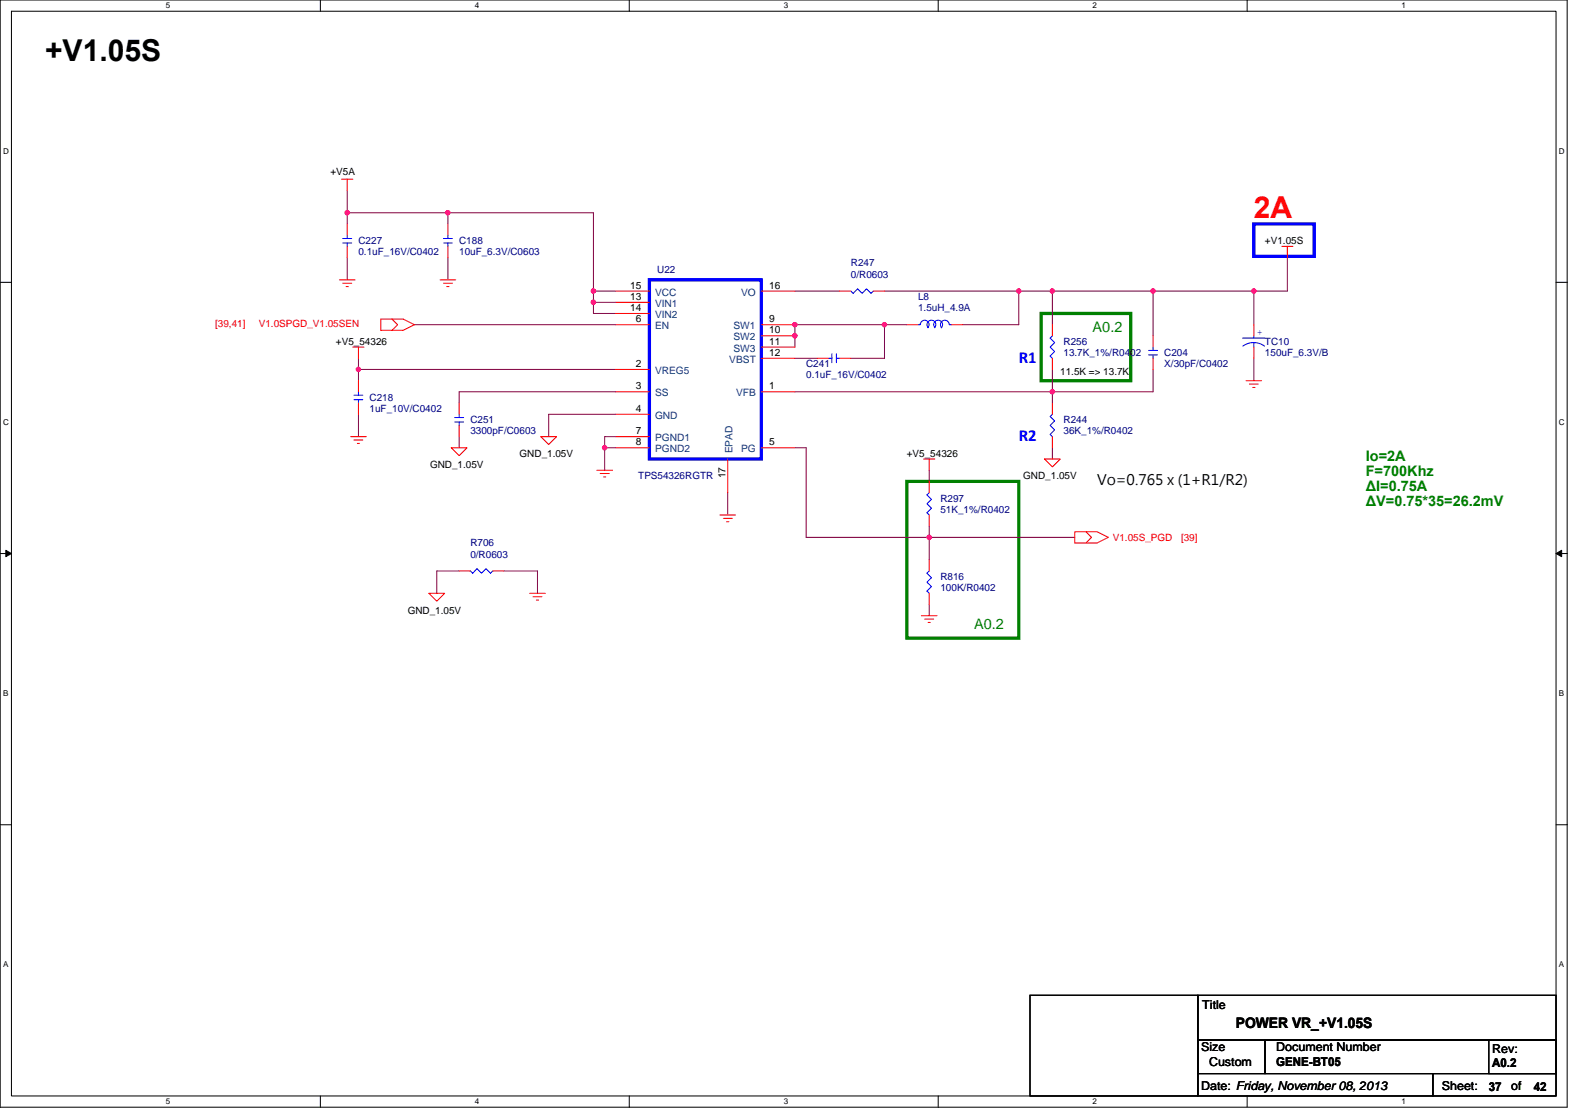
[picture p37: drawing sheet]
<svg xmlns="http://www.w3.org/2000/svg" width="297mm" height="210mm" viewBox="0 0 297 210" stroke-linecap="round" stroke-linejoin="round" font-family="sans-serif">
<defs><g id="words">
<text font-size="5.7" x="8.5" y="11.5">+V1.05S</text>
<text font-size="5.7" fill="#f00" x="236.2" y="41">2A</text>
<g font-size="3.2" fill="#00f">
<text x="191.9" y="68.4">R1</text>
<text x="191.9" y="83.1">R2</text>
</g>
<g font-size="2.7" fill="#008000">
<text x="205.8" y="62.5">A0.2</text>
<text x="257.3" y="86.9">Io=2A</text>
<text x="257.3" y="89.7">F=700Khz</text>
<text x="257.3" y="92.5">∆I=0.75A</text>
<text x="257.3" y="95.3">∆V=0.75*35=26.2mV</text>
<text x="183.5" y="118.4">A0.2</text>
</g>
<g font-size="2.7">
<text x="206.6" y="91.3">Vo=0.765 x (1+R1/R2)</text>
<text x="232.8" y="193.5">POWER VR_+V1.05S</text>
</g>
<g font-size="2.3">
<text x="226.5" y="189.9">Title</text>
<text x="226.2" y="197.9">Size</text>
<text x="240.4" y="197.9">Document Number</text>
<text x="227.7" y="200.7">Custom</text>
<text x="240.4" y="200.7">GENE-BT05</text>
<text x="281.1" y="201">A0.2</text>
<text x="281.1" y="198.4">Rev:</text>
<text x="226.2" y="205.3">Date: Friday, November 08, 2013</text>
<text x="271.6" y="205.3">Sheet:</text>
<text x="280.4" y="205.4">37</text>
<text x="284.6" y="205.3">of</text>
<text x="288.9" y="205.4">42</text>
</g>
<g font-size="1.9">
<text x="62.2" y="32.9">+V5A</text>
<text x="238.3" y="46">+V1.05S</text>
<text x="118.7" y="56.5">13</text>
<text x="118.7" y="54.4">15</text>
<text x="118.7" y="58.6">14</text>
<text x="144.9" y="54.4">16</text>
<text x="63.3" y="64.9">+V5_54326</text>
<text x="119.8" y="60.7">6</text>
<text x="144.9" y="60.7">9</text>
<text x="144.9" y="62.8">10</text>
<text x="144.9" y="64.9">11</text>
<text x="119.8" y="69.1">2</text>
<text x="144.9" y="67">12</text>
<text x="199.7" y="70.6">11.5K =&gt; 13.7K</text>
<text x="119.8" y="73.3">3</text>
<text x="119.8" y="77.6">4</text>
<text x="144.9" y="73.3">1</text>
<text x="119.8" y="81.8">7</text>
<text x="119.8" y="83.9">8</text>
<text x="144.9" y="83.9">5</text>
<text x="81" y="88.1">GND_1.05V</text>
<text x="97.9" y="86">GND_1.05V</text>
<text x="170.8" y="86">+V5_54326</text>
<text x="136.6" y="90" transform="rotate(-90 136.6 90)">17</text>
<text x="192.7" y="90.3">GND_1.05V</text>
<text x="76.8" y="115.5">GND_1.05V</text>
</g>
<g font-size="1.9" fill="#000080">
<text x="67.5" y="46">C227</text>
<text x="86.5" y="46">C188</text>
<text x="67.5" y="48.1">0.1uF_16V/C0402</text>
<text x="86.5" y="48.1">10uF_6.3V/C0603</text>
<text x="123.8" y="51.5">U22</text>
<text x="160.3" y="50.2">R247</text>
<text x="160.3" y="52.3">0/R0603</text>
<text x="172.9" y="56.5">L8</text>
<text x="172.9" y="58.6">1.5uH_4.9A</text>
<text x="200.3" y="64.9">R256</text>
<text x="238.3" y="64.9">TC10</text>
<text x="151.8" y="69.2">C241</text>
<text x="151.8" y="71.3">0.1uF_16V/C0402</text>
<text x="200.3" y="67.1">13.7K_1%/R0402</text>
<text x="219.3" y="67.1">C204</text>
<text x="219.3" y="69.2">X/30pF/C0402</text>
<text x="238.3" y="67.1">150uF_6.3V/B</text>
<text x="69.6" y="75.5">C218</text>
<text x="69.6" y="77.6">1uF_10V/C0402</text>
<text x="88.6" y="79.7">C251</text>
<text x="88.6" y="81.8">3300pF/C0603</text>
<text x="200.3" y="79.7">R244</text>
<text x="200.3" y="81.8">36K_1%/R0402</text>
<text x="120.2" y="90.3">TPS54326RGTR</text>
<text x="177.1" y="94.5">R297</text>
<text x="177.1" y="96.6">51K_1%/R0402</text>
<text x="88.6" y="102.9">R706</text>
<text x="88.6" y="105">0/R0603</text>
<text x="177.1" y="109.2">R816</text>
<text x="177.1" y="111.3">100K/R0402</text>
</g>
<g font-size="1.9" fill="#004080">
<text x="123.4" y="57.8">VIN1</text>
<text x="123.4" y="55.7">VCC</text>
<text x="123.4" y="59.9">VIN2</text>
<text x="139.6" y="55.7">VO</text>
<text x="123.4" y="62">EN</text>
<text x="138.1" y="62">SW1</text>
<text x="138.1" y="64.1">SW2</text>
<text x="123.4" y="70.4">VREG5</text>
<text x="137.4" y="68.3">VBST</text>
<text x="138.1" y="66.2">SW3</text>
<text x="123.4" y="74.6">SS</text>
<text x="138.6" y="74.6">VFB</text>
<text x="123.4" y="78.9">GND</text>
<text x="123.4" y="83.1">PGND1</text>
<text x="123.4" y="85.2">PGND2</text>
<text x="138" y="85.4" transform="rotate(-90 138 85.4)">EPAD</text>
<text x="139.6" y="85.2">PG</text>
</g>
<g font-size="1.9" fill="#f00">
<text x="40.5" y="61.6">[39,41]</text>
<text x="48.7" y="61.6">V1.0SPGD_V1.05SEN</text>
<text x="209.6" y="101.8">V1.05S_PGD</text>
<text x="222.5" y="101.8">[39]</text>
</g>
<text font-size="1.9" fill="#00f" x="236.8" y="63.1">+</text>
<g font-size="1.5">
<text x="31.2" y="1.6">5</text>
<text x="89.4" y="1.6">4</text>
<text x="147.6" y="1.6">3</text>
<text x="205.8" y="1.6">2</text>
<text x="264" y="1.6">1</text>
<text x=".6" y="29">D</text>
<text x="293.6" y="29">D</text>
<text x=".6" y="80.1">C</text>
<text x="293.6" y="80.1">C</text>
<text x=".6" y="131.1">B</text>
<text x="293.6" y="131.1">B</text>
<text x=".6" y="182.2">A</text>
<text x="293.6" y="182.2">A</text>
<text x="31.2" y="208">5</text>
<text x="89.4" y="208">4</text>
<text x="147.6" y="208">3</text>
<text x="205.8" y="208">2</text>
<text x="264" y="208">1</text>
</g>
</g></defs>
<path d="M0 0h295.2v208.5h-295.2zM2.2 2.1h290.9v204.3h-290.9z" fill="none" stroke="#000" stroke-width=".19"/>
<g fill="#fff">
<path d="M31.2 .2h.9v1.7h-.9z"/>
<path d="M31.2 206.6h.9v1.7h-.9z"/>
</g>
<path d="M60.3 0v2.1M60.3 206.4v2.1" fill="none" stroke="#000" stroke-width=".19"/>
<g fill="#fff">
<path d="M89.4 .2h.9v1.7h-.9z"/>
<path d="M89.4 206.6h.9v1.7h-.9z"/>
</g>
<path d="M118.5 0v2.1M118.5 206.4v2.1" fill="none" stroke="#000" stroke-width=".19"/>
<g fill="#fff">
<path d="M147.6 .2h.8v1.7h-.8z"/>
<path d="M147.6 206.6h.8v1.7h-.8z"/>
</g>
<path d="M176.7 0v2.1M176.7 206.4v2.1" fill="none" stroke="#000" stroke-width=".19"/>
<g fill="#fff">
<path d="M205.8 .2h.8v1.7h-.8z"/>
<path d="M205.8 206.6h.8v1.7h-.8z"/>
</g>
<path d="M234.9 0v2.1M234.9 206.4v2.1" fill="none" stroke="#000" stroke-width=".19"/>
<g fill="#fff">
<path d="M264 .2h.8v1.7h-.8z"/>
<path d="M264 206.6h.8v1.7h-.8z"/>
<path d="M.6 27.6h1v1.7h-1z"/>
<path d="M293.6 27.6h1.1v1.7h-1.1z"/>
<path d="M.6 78.7h1v1.7h-1z"/>
<path d="M293.6 78.7h1.1v1.7h-1.1z"/>
</g>
<path d="M0 53.2h2.2M293.1 53.2h2.1" fill="none" stroke="#000" stroke-width=".19"/>
<g fill="#fff">
<path d="M.6 129.8h1v1.7h-1z"/>
<path d="M293.6 129.8h1v1.7h-1z"/>
</g>
<path d="M0 104.2h2.2M293.1 104.2h2.1" fill="none" stroke="#000" stroke-width=".19"/>
<path d="M1.1 103.6l1.1 .6-1.1 .6zM293.1 104.2l1-.6v1.2z" fill="#000" stroke="#000" stroke-width=".19"/>
<g fill="#fff">
<path d="M.5 180.8h1.1v1.7h-1.1z"/>
<path d="M293.6 180.8h1v1.7h-1z"/>
</g>
<path d="M0 155.3h2.2M293.1 155.3h2.1M194 187.4h31.6v19h-31.6zM225.6 187.4h67.5v8.5h-67.5zM225.6 195.9h12.7v6.3h-12.7zM238.3 195.9h54.8v6.3h-54.8zM280.4 195.9h12.7v6.3h-12.7zM225.6 202.2h44.3v4.2h-44.3zM269.9 202.2h23.2v4.2h-23.2z" fill="none" stroke="#000" stroke-width=".19"/>
<path d="M122.3 52.7h21.1v33.7h-21.1zM236.2 42.2h11.3v6.1h-11.3z" fill="none" stroke="#00f" stroke-width=".61"/>
<path d="M196.1 59h16.9v12.7h-16.9zM170.8 90.7h21.1v29.5h-21.1z" fill="none" stroke="#008000" stroke-width=".61"/>
<g fill="none" stroke="#800040" stroke-width=".19">
<path d="M65.4 35.9v4.2M65.4 40.1h19v2.1M65.4 40.1v2.1M65.4 48.5v4.2M84.4 48.5v4.2M84.4 40.1h27.4v14.7M111.8 56.9h4.2M111.8 54.8v4.2h4.2M111.8 54.8h4.2M149.7 54.8h8.5M166.6 54.8h31.6M191.9 54.8v6.4h-10.5"/>
<path d="M198.2 54.8v6.4M198.2 54.8h19M217.2 54.8v8.4M217.2 54.8h19M236.2 54.8v6.4M242.5 48.5v6.3h-6.3M67.5 69.6h48.5M67.5 78v4.2M67.5 67.5v2.1M67.5 69.6v2.1M78.1 61.2h37.9M116 73.8h-29.5v2.1"/>
<path d="M116 78h-12.6v4.2M149.7 67.5h4.2M149.7 73.8h48.5M166.6 61.2v6.3h-6.3M166.6 61.2h4.2M166.6 61.2h-16.9v4.2M198.2 69.6v4.2M198.2 73.8v2.1M217.2 69.6v4.2h-19M236.2 67.5v4.2M86.5 82.2v2.1M113.9 84.3v4.3"/>
<path d="M113.9 84.3h2.1M116 82.2h-2.1v2.1M137.1 92.8v4.2M149.7 84.3h2.1v16.9h23.2M175 99.1v2.1M175 88.6v2.1M198.2 84.3v2.1M86.5 107.5h-4.2v4.2M94.9 107.5h6.3v4.2M175 101.2v4.2M175 113.9v2.1M175 101.2h27.4"/>
</g>
<g fill="#f0f" stroke="#f0f" stroke-width=".19">
<circle cx="67.5" cy="69.6" r=".42"/>
<circle cx="166.6" cy="61.1" r=".42"/>
<circle cx="149.7" cy="61.1" r=".42"/>
<circle cx="149.7" cy="63.2" r=".42"/>
<circle cx="111.8" cy="56.9" r=".42"/>
<circle cx="113.9" cy="84.3" r=".42"/>
<circle cx="198.2" cy="73.8" r=".42"/>
<circle cx="175" cy="101.2" r=".42"/>
<circle cx="236.2" cy="54.8" r=".42"/>
<circle cx="217.2" cy="54.8" r=".42"/>
<circle cx="198.2" cy="54.8" r=".42"/>
<circle cx="191.9" cy="54.8" r=".42"/>
<circle cx="111.8" cy="54.8" r=".42"/>
<circle cx="65.4" cy="40.1" r=".42"/>
<circle cx="84.4" cy="40.1" r=".42"/>
</g>
<g fill="none" stroke="#f00" stroke-width=".19">
<path d="M64.3 33.7h2.2M65.4 33.7v2.2M63.9 52.7h3M64.6 53.3h1.6M65.2 54h.4M65.4 46.4v2.1M65.4 42.2v2.1M82.9 52.7h2.9M83.5 53.3h1.7M84.2 54h.4M84.4 46.4v2.1M84.4 42.2v2.1"/>
<path d="M116 56.9h6.3M116 54.8h6.3M116 59h6.3M143.4 54.8h6.3M158.2 54.8h2.1M164.5 54.8h2.1M241.4 46.4h2.1M242.5 46.4v2.1M66.5 65.4h2.1M67.5 65.4v2.1M67.5 75.9v2.1M67.5 71.7v2.1"/>
<path d="M71.7 60.1h4.2l2.2 1.1-2.2 1h-4.2zM73.8 60.1l1.1 1.1-1.1 1M86.5 75.9v2.1M116 69.6h6.3M116 73.8h6.3M116 78h6.3M116 61.2h6.3M143.4 73.8h6.3M143.4 61.2h6.3M143.4 63.2h6.3M143.4 67.5h6.3M143.4 65.4h6.3"/>
<path d="M153.9 67.5h2.2M158.2 67.5h2.1M170.8 61.2h2.1M179.2 61.2h2.2M198.2 75.9v2.1M198.2 67.5v2.1M198.2 61.2v2M217.2 67.5v2.1M217.2 63.2v2.2M234.7 71.7h2.9M235.3 72.3h1.7M236 73h.4"/>
<path d="M236.2 61.2v2M236.2 65.4v2.1M66 82.2h3M66.7 82.9h1.6M67.3 83.5h.4M85 84.3h3l-1.5 1.5zM86.5 80.1v2.1M101.9 82.2h2.9l-1.4 1.5zM112.4 88.6h3M113 89.2h1.7M113.7 89.8h.4M116 82.2h6.3"/>
<path d="M116 84.3h6.3M135.6 97h3M136.2 97.6h1.7M136.9 98.3h.4M137.1 86.4v6.4M143.4 84.3h6.3M174 86.4h2.1M175 86.4v2.2M175 97v2.1M175 90.7v2.1M196.7 86.4h3l-1.5 1.5zM198.2 82.2v2.1"/>
<path d="M80.8 111.7h3l-1.5 1.5zM86.5 107.5h2.1M92.8 107.5h2.1M99.8 111.7h2.9M100.4 112.4h1.7M101 113h.4M173.5 116h3M174.2 116.6h1.7M174.8 117.2h.4M175 111.7v2.2M175 105.4v2.1M202.4 100.1h4.2l2.2 1.1-2.2 1.1h-4.2z"/>
<path d="M204.6 100.1l1 1.1-1 1.1"/>
</g>
<g fill="none" stroke="#00f" stroke-width=".19">
<path d="M64.6 44.9h1.6M64.6 45.8h1.6M65.4 44.3v.6M65.4 45.8v.6M83.5 44.9h1.7M83.5 45.8h1.7M84.4 44.3v.6M84.4 45.8v.6M160.3 54.8l.4 .4 .8-.8 .9 .8 .8-.8 .9 .8 .4-.4M66.7 74.4h1.6M66.7 75.3h1.6M67.5 73.8v.6"/>
<path d="M67.5 75.3v.6M85.6 78.6h1.7M85.6 79.5h1.7M86.5 78v.6M86.5 79.5v.6M156.1 67.5h.6M156.7 66.6v1.7M157.5 67.5h.7M157.5 66.6v1.7M173.4 60.9v.3h-.5M173.4 61.1a.82 .82 0 0 1 1.1-.7 .82 .82 0 0 1 .2 1.3M174.8 61.7a.83 .83 0 0 1 0-1.2 .83 .83 0 0 1 1.2 0 .83 .83 0 0 1 0 1.2"/>
<path d="M176.1 61.7a.83 .83 0 0 1 0-1.2 .83 .83 0 0 1 1.2 0 .83 .83 0 0 1 0 1.2M178.8 61.1a.83 .83 0 0 0-1.2-.7 .83 .83 0 0 0-.2 1.3M178.8 61.2h.4M198.2 78l-.4 .4 .8 .9-.8 .8 .8 .9-.8 .8 .4 .4M198.2 63.2l-.4 .5 .8 .8-.8 .9 .8 .8-.8 .9 .4 .4M216.3 66h1.7M216.3 66.8h1.7M217.2 65.4v.6M217.2 66.8v.7M234.1 63.7h4.2M236.2 64.5l-1.3 .3-.8 .4M236.2 64.5l1.2 .3 .8 .4"/>
<path d="M236.2 64.5v.9M236.2 63.2v.5M175 92.8l-.4 .4 .8 .8-.8 .9 .8 .8-.8 .9 .4 .4M92.8 107.5l-.4 .5-.9-.9-.8 .9-.9-.9-.8 .9-.4-.5M175 107.5l-.4 .4 .8 .9-.8 .8 .8 .9-.8 .8 .4 .4"/>
</g>
<use href="#words"/>
</svg>
